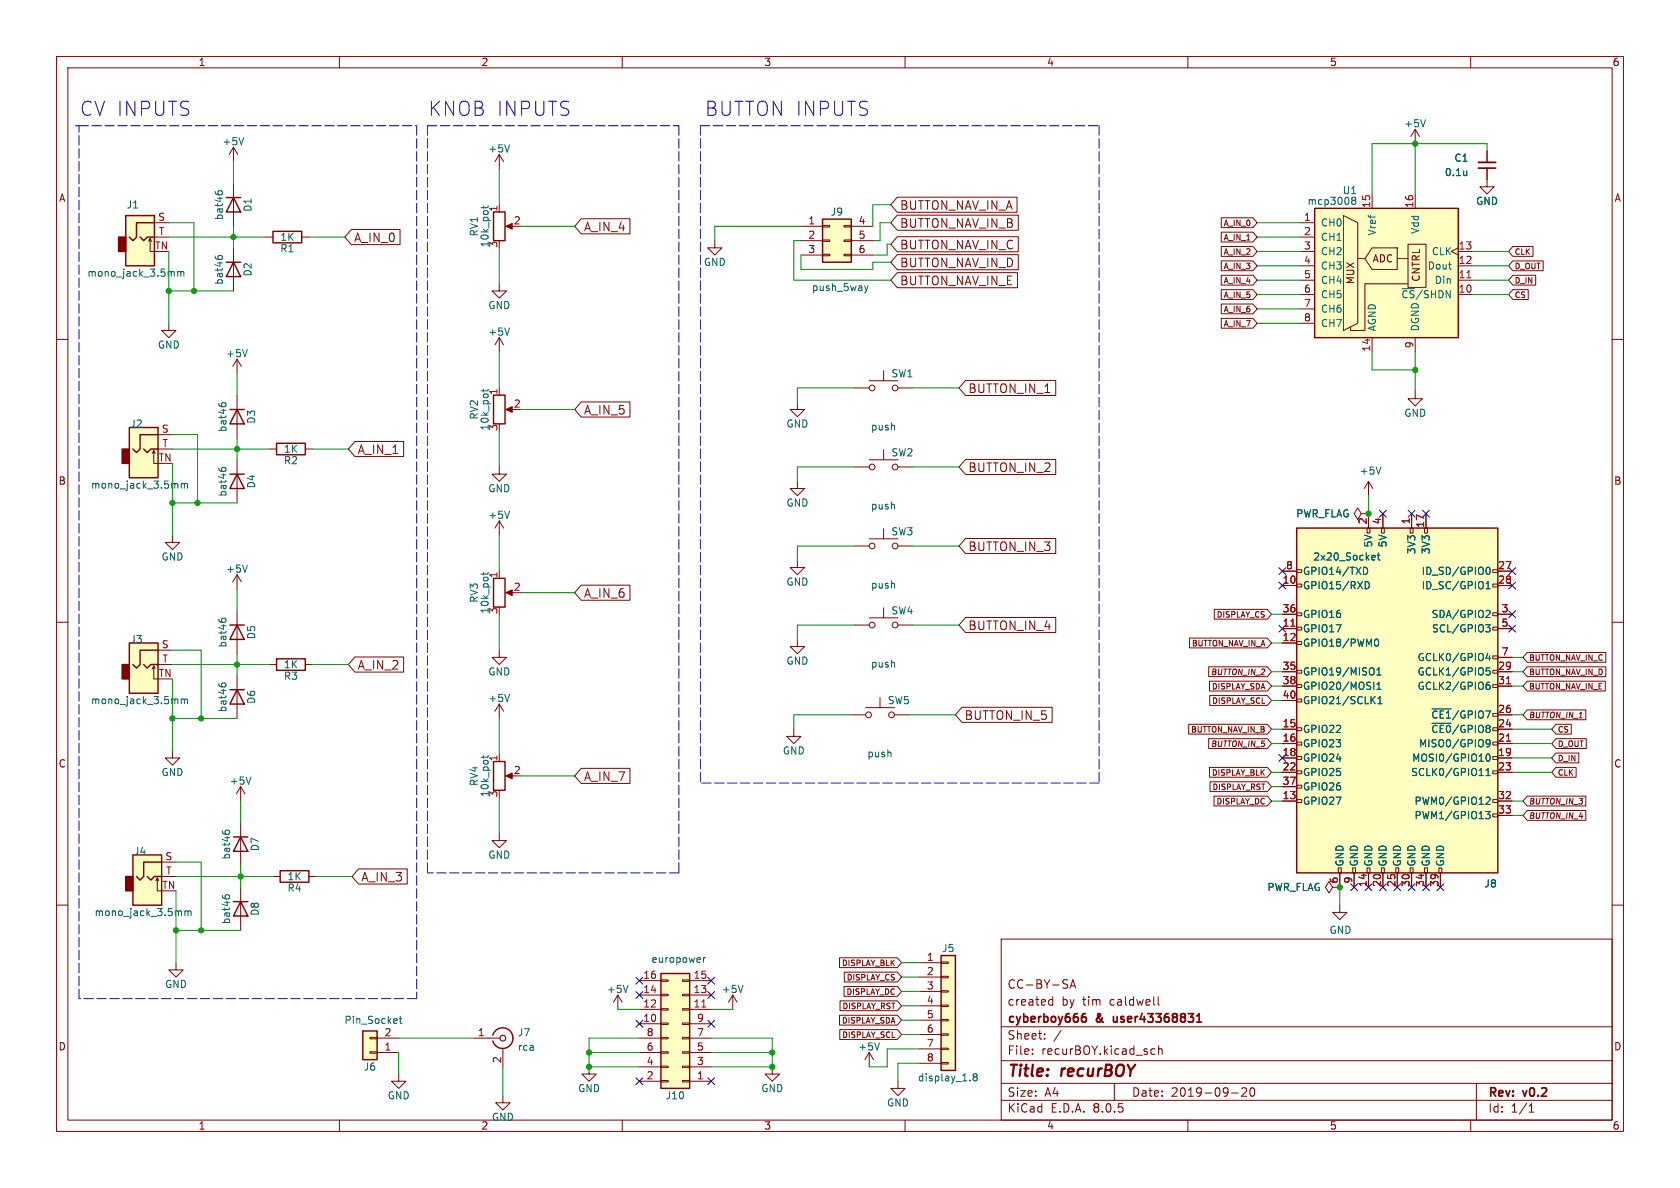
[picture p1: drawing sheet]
<svg xmlns="http://www.w3.org/2000/svg" width="297mm" height="210mm" viewBox="0 0 297 210" stroke-linecap="round" stroke-linejoin="round" font-family="sans-serif">
<defs><g id="words">
<g font-size="3.5" fill="#0000c2">
<text x="14" y="20.7">CV INPUTS</text>
<text x="75.6" y="20.7">KNOB INPUTS</text>
<text x="124.5" y="20.7">BUTTON INPUTS</text>
</g>
<g font-size="2.8" fill="#840000">
<text x="178" y="190.9">Title:</text>
<text x="187.7" y="190.9">recurBOY</text>
</g>
<g font-size="2.1" fill="#840000">
<text x="103.1" y="41.1">A_IN_4</text>
<text x="159" y="37.3">BUTTON_NAV_IN_A</text>
<text x="159" y="40.5">BUTTON_NAV_IN_B</text>
<text x="62.5" y="43">A_IN_0</text>
<text x="159" y="47.5">BUTTON_NAV_IN_D</text>
<text x="159" y="44.3">BUTTON_NAV_IN_C</text>
<text x="159" y="50.6">BUTTON_NAV_IN_E</text>
<text x="171.1" y="69.7">BUTTON_IN_1</text>
<text x="103.1" y="73.5">A_IN_5</text>
<text x="63.1" y="80.5">A_IN_1</text>
<text x="171.1" y="83.6">BUTTON_IN_2</text>
<text x="171.1" y="97.6">BUTTON_IN_3</text>
<text x="103.1" y="105.9">A_IN_6</text>
<text x="171.1" y="111.6">BUTTON_IN_4</text>
<text x="63.1" y="118.6">A_IN_2</text>
<text x="170.4" y="127.5">BUTTON_IN_5</text>
<text x="103.1" y="138.3">A_IN_7</text>
<text x="63.8" y="156">A_IN_3</text>
<text x="178" y="178">created</text>
<text x="178" y="175">CC-BY-SA</text>
<text x="187.7" y="178">by</text>
<text x="191.5" y="178">tim</text>
<text x="196.3" y="178">caldwell</text>
<text x="178" y="184">Sheet:</text>
<text x="178" y="181.2">cyberboy666</text>
<text x="193.9" y="181.2">&amp;</text>
<text x="197.5" y="181.2">user43368831</text>
<text x="178" y="186.7">File:</text>
<text x="184.1" y="186.7">recurBOY.kicad_sch</text>
<text x="178" y="196.9">KiCad</text>
<text x="178" y="194.1">Size:</text>
<text x="184.7" y="194.1">A4</text>
<text x="185.7" y="196.9">E.D.A.</text>
<text x="193.3" y="196.9">8.0.5</text>
<text x="200" y="194.1">Date:</text>
<text x="207" y="194.1">2019-09-20</text>
<text x="263" y="194.3">Rev:</text>
<text x="263" y="196.9">Id:</text>
<text x="267.1" y="196.9">1/1</text>
<text x="269.4" y="194.3">v0.2</text>
</g>
<g font-size="1.8" fill="#840000">
<text x="35" y="11.9">1</text>
<text x="85" y="11.9">2</text>
<text x="135" y="11.9">3</text>
<text x="185" y="11.9">4</text>
<text x="235" y="11.9">5</text>
<text x="285" y="11.9">6</text>
<text x="10.3" y="35.9">A</text>
<text x="285.3" y="35.9">A</text>
<text x="242.5" y="46.6">ADC</text>
<text x="239.6" y="50.4" transform="rotate(-90 239.6 50.4)">MUX</text>
<text x="251.2" y="49.9" transform="rotate(-90 251.2 49.9)">CNTRL</text>
<text x="10.3" y="85.9">B</text>
<text x="285.3" y="85.9">B</text>
<text x="10.3" y="135.9">C</text>
<text x="285.3" y="135.9">C</text>
<text x="10.3" y="185.9">D</text>
<text x="285.3" y="185.9">D</text>
<text x="35" y="199.9">1</text>
<text x="85" y="199.9">2</text>
<text x="135" y="199.9">3</text>
<text x="185" y="199.9">4</text>
<text x="235" y="199.9">5</text>
<text x="285" y="199.9">6</text>
</g>
<g font-size="1.8" fill="#006464">
<text x="248.2" y="22.7">+5V</text>
<text x="39.2" y="25.9">+5V</text>
<text x="86.2" y="27.2">+5V</text>
<text x="257" y="28.8">C1</text>
<text x="237.3" y="34.5">U1</text>
<text x="255.3" y="31.3">0.1u</text>
<text x="22.3" y="37.1">J1</text>
<text x="39.6" y="39" transform="rotate(-90 39.6 39)">bat46</text>
<text x="44.7" y="37.5" transform="rotate(-90 44.7 37.5)">D1</text>
<text x="84.7" y="41.9" transform="rotate(-90 84.7 41.9)">RV1</text>
<text x="88" y="37.5" transform="rotate(-90 88 37.5)">1</text>
<text x="146.8" y="38.3">J9</text>
<text x="231" y="36.4">mcp3008</text>
<text x="233.4" y="40.2">CH0</text>
<text x="243.4" y="41.7" transform="rotate(-90 243.4 41.7)">Vref</text>
<text x="251.1" y="41.4" transform="rotate(-90 251.1 41.4)">Vdd</text>
<text x="260.9" y="36.4">GND</text>
<text x="49.5" y="44.8">R1</text>
<text x="49.5" y="42.8">1K</text>
<text x="86.6" y="43.8" transform="rotate(-90 86.6 43.8)">10k_pot</text>
<text x="88" y="43.9" transform="rotate(-90 88 43.9)">3</text>
<text x="124.3" y="47.2">GND</text>
<text x="233.4" y="42.8">CH1</text>
<text x="233.4" y="45.3">CH2</text>
<text x="233.4" y="47.9">CH3</text>
<text x="252.3" y="47.9">Dout</text>
<text x="253" y="45.3">CLK</text>
<text x="15.4" y="49.1">mono_jack_3.5mm</text>
<text x="39.6" y="50.4" transform="rotate(-90 39.6 50.4)">bat46</text>
<text x="44.7" y="49" transform="rotate(-90 44.7 49)">D2</text>
<text x="143.4" y="51.7">push_5way</text>
<text x="233.4" y="50.4">CH4</text>
<text x="233.4" y="52.9">CH5</text>
<text x="247.6" y="52.9">~{CS}/SHDN</text>
<text x="253.6" y="50.4">Din</text>
<text x="86.2" y="59.5">+5V</text>
<text x="86.2" y="54.8">GND</text>
<text x="233.4" y="55.5">CH6</text>
<text x="233.4" y="58">CH7</text>
<text x="243.4" y="58.7" transform="rotate(-90 243.4 58.7)">AGND</text>
<text x="251.1" y="58.7" transform="rotate(-90 251.1 58.7)">DGND</text>
<text x="27.8" y="61.8">GND</text>
<text x="39.9" y="63.3">+5V</text>
<text x="88" y="69.9" transform="rotate(-90 88 69.9)">1</text>
<text x="157.5" y="66.9">SW1</text>
<text x="22.9" y="75.8">J2</text>
<text x="40.2" y="76.5" transform="rotate(-90 40.2 76.5)">bat46</text>
<text x="45.3" y="75" transform="rotate(-90 45.3 75)">D3</text>
<text x="84.7" y="74.3" transform="rotate(-90 84.7 74.3)">RV2</text>
<text x="86.6" y="76.2" transform="rotate(-90 86.6 76.2)">10k_pot</text>
<text x="88" y="76.3" transform="rotate(-90 88 76.3)">3</text>
<text x="138.9" y="75.8">GND</text>
<text x="153.9" y="76.3">push</text>
<text x="248.2" y="73.9">GND</text>
<text x="50.1" y="82.3">R2</text>
<text x="50.1" y="80.2">1K</text>
<text x="157.5" y="80.9">SW2</text>
<text x="16" y="86.6">mono_jack_3.5mm</text>
<text x="40.2" y="87.9" transform="rotate(-90 40.2 87.9)">bat46</text>
<text x="45.3" y="86.4" transform="rotate(-90 45.3 86.4)">D4</text>
<text x="86.2" y="87.2">GND</text>
<text x="138.9" y="89.8">GND</text>
<text x="240.3" y="84.1">+5V</text>
<text x="86.2" y="91.9">+5V</text>
<text x="153.9" y="90.3">push</text>
<text x="157.5" y="94.8">SW3</text>
<text x="229" y="91.7">PWR_FLAG</text>
<text x="28.4" y="99.3">GND</text>
<text x="39.9" y="101.4">+5V</text>
<text x="230.3" y="101.8">GPIO14/TXD</text>
<text x="232.1" y="99.3">2x20_Socket</text>
<text x="242.8" y="96.9" transform="rotate(-90 242.8 96.9)">5V</text>
<text x="245.3" y="96.9" transform="rotate(-90 245.3 96.9)">5V</text>
<text x="250.4" y="98.1" transform="rotate(-90 250.4 98.1)">3V3</text>
<text x="251.2" y="101.8">ID_SD/GPIO0</text>
<text x="253" y="98.1" transform="rotate(-90 253 98.1)">3V3</text>
<text x="84.7" y="106.7" transform="rotate(-90 84.7 106.7)">RV3</text>
<text x="88" y="102.3" transform="rotate(-90 88 102.3)">1</text>
<text x="138.9" y="103.7">GND</text>
<text x="153.9" y="104.2">push</text>
<text x="230.3" y="104.4">GPIO15/RXD</text>
<text x="251.2" y="104.4">ID_SC/GPIO1</text>
<text x="22.9" y="113.9">J3</text>
<text x="45.3" y="113.1" transform="rotate(-90 45.3 113.1)">D5</text>
<text x="86.6" y="108.6" transform="rotate(-90 86.6 108.6)">10k_pot</text>
<text x="88" y="108.7" transform="rotate(-90 88 108.7)">3</text>
<text x="157.5" y="108.8">SW4</text>
<text x="230.3" y="112">GPIO17</text>
<text x="230.3" y="109.4">GPIO16</text>
<text x="253" y="109.4">SDA/GPIO2</text>
<text x="253.1" y="112">SCL/GPIO3</text>
<text x="40.2" y="114.6" transform="rotate(-90 40.2 114.6)">bat46</text>
<text x="50.1" y="118.3">1K</text>
<text x="86.2" y="119.6">GND</text>
<text x="138.9" y="117.7">GND</text>
<text x="153.9" y="118.2">push</text>
<text x="230.3" y="114.5">GPIO18/PWM0</text>
<text x="230.3" y="119.6">GPIO19/MISO1</text>
<text x="250.5" y="119.6">GCLK1/GPIO5</text>
<text x="250.5" y="117.1">GCLK0/GPIO4</text>
<text x="16" y="124.7">mono_jack_3.5mm</text>
<text x="45.3" y="124.5" transform="rotate(-90 45.3 124.5)">D6</text>
<text x="50.1" y="120.4">R3</text>
<text x="86.2" y="124.3">+5V</text>
<text x="156.9" y="124.7">SW5</text>
<text x="230.3" y="122.1">GPIO20/MOSI1</text>
<text x="230.3" y="124.7">GPIO21/SCLK1</text>
<text x="250.5" y="122.1">GCLK2/GPIO6</text>
<text x="40.2" y="126" transform="rotate(-90 40.2 126)">bat46</text>
<text x="230.3" y="129.8">GPIO22</text>
<text x="252.9" y="129.8">~{CE0}/GPIO8</text>
<text x="252.9" y="127.2">~{CE1}/GPIO7</text>
<text x="28.4" y="137.4">GND</text>
<text x="88" y="134.7" transform="rotate(-90 88 134.7)">1</text>
<text x="138.3" y="133.6">GND</text>
<text x="153.2" y="134.1">push</text>
<text x="230.3" y="132.3">GPIO23</text>
<text x="230.3" y="134.8">GPIO24</text>
<text x="230.3" y="137.4">GPIO25</text>
<text x="249.4" y="137.4">SCLK0/GPIO11</text>
<text x="249.5" y="134.8">MOSI0/GPIO10</text>
<text x="250.8" y="132.3">MISO0/GPIO9</text>
<text x="40.5" y="138.9">+5V</text>
<text x="84.7" y="139" transform="rotate(-90 84.7 139)">RV4</text>
<text x="86.6" y="141" transform="rotate(-90 86.6 141)">10k_pot</text>
<text x="88" y="141" transform="rotate(-90 88 141)">3</text>
<text x="230.3" y="142.5">GPIO27</text>
<text x="230.3" y="139.9">GPIO26</text>
<text x="250" y="142.5">PWM0/GPIO12</text>
<text x="250" y="145">PWM1/GPIO13</text>
<text x="23.6" y="151.4">J4</text>
<text x="40.9" y="152" transform="rotate(-90 40.9 152)">bat46</text>
<text x="45.9" y="150.6" transform="rotate(-90 45.9 150.6)">D7</text>
<text x="50.7" y="155.8">1K</text>
<text x="86.2" y="152">GND</text>
<text x="237.7" y="153.3" transform="rotate(-90 237.7 153.3)">GND</text>
<text x="240.3" y="153.3" transform="rotate(-90 240.3 153.3)">GND</text>
<text x="242.8" y="153.3" transform="rotate(-90 242.8 153.3)">GND</text>
<text x="245.3" y="153.3" transform="rotate(-90 245.3 153.3)">GND</text>
<text x="247.9" y="153.3" transform="rotate(-90 247.9 153.3)">GND</text>
<text x="250.4" y="153.3" transform="rotate(-90 250.4 153.3)">GND</text>
<text x="253" y="153.3" transform="rotate(-90 253 153.3)">GND</text>
<text x="255.5" y="153.3" transform="rotate(-90 255.5 153.3)">GND</text>
<text x="45.9" y="162" transform="rotate(-90 45.9 162)">D8</text>
<text x="50.7" y="157.8">R4</text>
<text x="224" y="157.7">PWR_FLAG</text>
<text x="262.3" y="157.1">J8</text>
<text x="16.6" y="162.2">mono_jack_3.5mm</text>
<text x="40.9" y="163.5" transform="rotate(-90 40.9 163.5)">bat46</text>
<text x="234.9" y="165.3">GND</text>
<text x="115.1" y="170.4">europower</text>
<text x="166.4" y="168.5">J5</text>
<text x="29.1" y="174.9">GND</text>
<text x="107.2" y="175.7">+5V</text>
<text x="127.5" y="175.7">+5V</text>
<text x="60.8" y="181.2">Pin_Socket</text>
<text x="91.4" y="183.4">J7</text>
<text x="91.4" y="185.9">rca</text>
<text x="151.6" y="185.9">+5V</text>
<text x="64.2" y="189.5">J6</text>
<text x="162.2" y="191.4">display_1.8</text>
<text x="68.4" y="194.5">GND</text>
<text x="102.1" y="193.3">GND</text>
<text x="117.6" y="194.5">J10</text>
<text x="134.5" y="193.3">GND</text>
<text x="156.7" y="195.8">GND</text>
<text x="86.9" y="198.3">GND</text>
</g>
<g font-size="1.8" fill="#a90000">
<text x="27.9" y="39.1">S</text>
<text x="28" y="41.7">T</text>
<text x="90.7" y="39.8">2</text>
<text x="142.8" y="39.8">1</text>
<text x="151.7" y="39.8">4</text>
<text x="230.4" y="39.1">1</text>
<text x="230.4" y="41.7">2</text>
<text x="242.3" y="36.9" transform="rotate(-90 242.3 36.9)">15</text>
<text x="249.9" y="36.9" transform="rotate(-90 249.9 36.9)">16</text>
<text x="27.3" y="44.2">TN</text>
<text x="142.8" y="42.3">2</text>
<text x="142.8" y="44.8">3</text>
<text x="151.7" y="42.3">5</text>
<text x="151.7" y="44.8">6</text>
<text x="230.4" y="44.2">3</text>
<text x="230.4" y="46.7">4</text>
<text x="257.8" y="46.7">12</text>
<text x="257.8" y="44.2">13</text>
<text x="230.4" y="49.3">5</text>
<text x="230.4" y="51.8">6</text>
<text x="257.8" y="51.8">10</text>
<text x="257.8" y="49.3">11</text>
<text x="230.4" y="54.4">7</text>
<text x="230.4" y="56.9">8</text>
<text x="242.3" y="62.3" transform="rotate(-90 242.3 62.3)">14</text>
<text x="249.9" y="61.7" transform="rotate(-90 249.9 61.7)">9</text>
<text x="28.5" y="76.6">S</text>
<text x="90.7" y="72.1">2</text>
<text x="28" y="81.7">TN</text>
<text x="28.6" y="79.1">T</text>
<text x="241.7" y="92.8" transform="rotate(-90 241.7 92.8)">2</text>
<text x="244.2" y="92.8" transform="rotate(-90 244.2 92.8)">4</text>
<text x="249.3" y="92.8" transform="rotate(-90 249.3 92.8)">1</text>
<text x="251.8" y="93.4" transform="rotate(-90 251.8 93.4)">17</text>
<text x="227.3" y="100.7">8</text>
<text x="264.8" y="100.7">27</text>
<text x="90.7" y="104.5">2</text>
<text x="226.7" y="103.3">10</text>
<text x="264.8" y="103.3">28</text>
<text x="226.7" y="110.9">11</text>
<text x="226.7" y="113.4">12</text>
<text x="226.7" y="108.3">36</text>
<text x="265.4" y="108.3">3</text>
<text x="265.4" y="110.9">5</text>
<text x="28" y="119.8">TN</text>
<text x="28.5" y="114.7">S</text>
<text x="28.6" y="117.2">T</text>
<text x="226.7" y="118.5">35</text>
<text x="264.8" y="118.5">29</text>
<text x="265.4" y="116">7</text>
<text x="226.7" y="121">38</text>
<text x="226.7" y="123.6">40</text>
<text x="264.8" y="121">31</text>
<text x="226.7" y="128.7">15</text>
<text x="226.7" y="131.2">16</text>
<text x="264.8" y="131.2">21</text>
<text x="264.8" y="128.7">24</text>
<text x="264.8" y="126.1">26</text>
<text x="90.7" y="136.9">2</text>
<text x="226.7" y="133.7">18</text>
<text x="226.7" y="136.3">22</text>
<text x="264.8" y="133.7">19</text>
<text x="264.8" y="136.3">23</text>
<text x="226.7" y="141.4">13</text>
<text x="226.7" y="138.8">37</text>
<text x="264.8" y="141.4">32</text>
<text x="264.8" y="143.9">33</text>
<text x="29.1" y="152.1">S</text>
<text x="29.3" y="154.7">T</text>
<text x="28.6" y="157.2">TN</text>
<text x="236.6" y="156.3" transform="rotate(-90 236.6 156.3)">6</text>
<text x="239.1" y="156.3" transform="rotate(-90 239.1 156.3)">9</text>
<text x="241.7" y="156.9" transform="rotate(-90 241.7 156.9)">14</text>
<text x="244.2" y="156.9" transform="rotate(-90 244.2 156.9)">20</text>
<text x="246.8" y="156.9" transform="rotate(-90 246.8 156.9)">25</text>
<text x="249.3" y="156.9" transform="rotate(-90 249.3 156.9)">30</text>
<text x="251.8" y="156.9" transform="rotate(-90 251.8 156.9)">34</text>
<text x="254.4" y="156.9" transform="rotate(-90 254.4 156.9)">39</text>
<text x="113.6" y="173.1">16</text>
<text x="122.5" y="173.1">15</text>
<text x="163.8" y="169.9">1</text>
<text x="163.8" y="172.5">2</text>
<text x="113.6" y="178.2">12</text>
<text x="113.6" y="175.6">14</text>
<text x="122.5" y="178.2">11</text>
<text x="122.5" y="175.6">13</text>
<text x="163.8" y="175">3</text>
<text x="163.8" y="177.5">4</text>
<text x="67.9" y="185.8">1</text>
<text x="67.9" y="183.3">2</text>
<text x="84.4" y="183.3">1</text>
<text x="113.6" y="180.7">10</text>
<text x="114.2" y="185.8">6</text>
<text x="114.2" y="183.3">8</text>
<text x="123.1" y="185.8">5</text>
<text x="123.1" y="183.3">7</text>
<text x="123.1" y="180.7">9</text>
<text x="163.8" y="180.1">5</text>
<text x="163.8" y="182.6">6</text>
<text x="163.8" y="185.2">7</text>
<text x="88.6" y="188" transform="rotate(-90 88.6 188)">2</text>
<text x="114.2" y="190.9">2</text>
<text x="114.2" y="188.3">4</text>
<text x="123.1" y="190.9">1</text>
<text x="123.1" y="188.3">3</text>
<text x="163.8" y="187.7">8</text>
</g>
<g font-size="1.4" fill="#840000">
<text x="216.2" y="40.2">A_IN_0</text>
<text x="216.2" y="47.8">A_IN_3</text>
<text x="216.2" y="45.2">A_IN_2</text>
<text x="216.2" y="42.7">A_IN_1</text>
<text x="267.7" y="47.8">D_OUT</text>
<text x="267.7" y="45.2">CLK</text>
<text x="216.2" y="50.3">A_IN_4</text>
<text x="216.2" y="52.9">A_IN_5</text>
<text x="267.7" y="50.3">D_IN</text>
<text x="267.7" y="52.9">CS</text>
<text x="216.2" y="55.4">A_IN_6</text>
<text x="216.2" y="57.9">A_IN_7</text>
<text x="215" y="109.4">DISPLAY_CS</text>
<text x="210.6" y="114.5">BUTTON_NAV_IN_A</text>
<text x="214" y="119.5">BUTTON_IN_2</text>
<text x="270.2" y="119.5">BUTTON_NAV_IN_D</text>
<text x="270.2" y="117">BUTTON_NAV_IN_C</text>
<text x="214.1" y="122.1">DISPLAY_SDA</text>
<text x="214.2" y="124.6">DISPLAY_SCL</text>
<text x="270.2" y="122.1">BUTTON_NAV_IN_E</text>
<text x="210.4" y="129.7">BUTTON_NAV_IN_B</text>
<text x="270.2" y="127.2">BUTTON_IN_1</text>
<text x="275.3" y="129.7">CS</text>
<text x="214" y="132.2">BUTTON_IN_5</text>
<text x="214.1" y="137.3">DISPLAY_BLK</text>
<text x="275.3" y="137.3">CLK</text>
<text x="275.3" y="134.8">D_IN</text>
<text x="275.3" y="132.2">D_OUT</text>
<text x="214.2" y="139.9">DISPLAY_RST</text>
<text x="214.9" y="142.4">DISPLAY_DC</text>
<text x="270.2" y="142.4">BUTTON_IN_3</text>
<text x="270.2" y="144.9">BUTTON_IN_4</text>
<text x="148.7" y="171">DISPLAY_BLK</text>
<text x="149.6" y="173.5">DISPLAY_CS</text>
<text x="148.8" y="178.6">DISPLAY_RST</text>
<text x="149.5" y="176.1">DISPLAY_DC</text>
<text x="148.7" y="181.1">DISPLAY_SDA</text>
<text x="148.7" y="183.7">DISPLAY_SCL</text>
</g>
</g></defs>
<g fill="none" stroke="#840000" stroke-width=".18">
<path d="M10 10h277v190h-277zM12 12h273v186h-273zM60 10v2M110 10v2M160 10v2M210 10v2M260 10v2M41.3 26l-.8 1.3M41.3 26v2.6M41.3 32.4v7.6M41.3 26l.7 1.3M10 60h2"/>
<path d="M47 41.9h1.3M53.3 41.9h1.3M285 60h2M10 110h2M285 110h2M10 160h2M285 160h2M177 166h108v32h-108zM185.5 177.6h.6M185.5 176.8h.6M186.1 176.2v1.5M188.5 173.2l.2 .1"/>
<path d="M188.7 174.1v.5M189.2 174.7l.5-1.5 .5 1.5M189.3 174.3h.7M204.7 176.2v1.3l.3 .2M60 198v2M110 198v2M153.7 186.1l-.8 1.2M153.7 186.1v2.5M153.7 186.1l.7 1.2M160 198v2M177 194.5h108M177 191.5h108"/>
<path d="M177 187.5h108M177 181.5h108M182.5 186.3v.1M182.5 185.5v.1M184.7 183.6v.1M184.7 182.8v.1M187.6 182.1l-1.3 2M197 191.5v3M203.6 186.3h.6M203.6 185.5h.6M204.8 185.5l.2-.1 .4 .1 .1 .9M204.8 184.9v1.5"/>
<path d="M210 198v2M217.7 193.2h1.2M219.5 192.4l.6-.1 .2 .1 .1 .3-.9 1.1h.9M221.2 192.4l.1-.1a.81 .81 0 0 1 .6 .6 .81 .81 0 0 1-.3 .8l-.1 .1a.81 .81 0 0 1-.6-.6 .81 .81 0 0 1 .3-.8zM260 198v2M261 191.5v6.5M270.3 196.6h.9M270.3 195.5l.4-.4v1.5"/>
</g>
<path d="M191.3 179.8h.5l.3 .2-.2 .6h-.6M191.9 179.2l-.5 .1M196.8 179.7l.1 .9M211.6 179.6l.4-.4v1.5M211.6 180.7h.8" fill="none" stroke="#840000" stroke-width=".3"/>
<path d="M38 33.8v.3M38.5 34.2v-.2l.3-.3 .4 .1 .1 .4M43.1 24.3l-.4 1.3M155.5 184.3l-.4 1.3" fill="none" stroke="#006464" stroke-width=".18"/>
<path d="M40 34.9h2.5M41.3 34.9l1.2 2.6h-2.5zM48.3 40.9h5v2h-5z" fill="none" stroke="#840000" stroke-width=".25"/>
<path d="M22.9 113.7h5v8.9h-5z" fill="#ffffc2"/>
<path d="M21.6 117.5h1.3v2.5h-1.3z" fill="#840000" stroke="#840000" stroke-width=".25"/>
<path d="M30.5 94.6v1.3h1.2l-1.2 1.3-1.3-1.3h1.3M26.9 118.2l.3-.5v2.3h.7M27.2 117.7l.2 .5M27.9 114.9h2.6M27.9 117.5h2.6" fill="none" stroke="#840000" stroke-width=".18"/>
<path d="M22.9 113.7h5v8.9h-5zM25.4 117.5l.6 .6 .7-.6h1.2M27.9 114.9h-3.1v2.6l-.7 .6-.6-.6" fill="none" stroke="#840000" stroke-width=".25"/>
<path d="M31.4 123.6v.8M32.1 123.6v.8M32.1 123.7l.3-.1 .2 .1M32.6 123.7l.2-.1h.3v.8M32.6 123.7v.7" fill="none" stroke="#006464" stroke-width=".18"/>
<path d="M22.9 75.6h5v8.9h-5z" fill="#ffffc2"/>
<path d="M21.6 79.4h1.3v2.5h-1.3z" fill="#840000" stroke="#840000" stroke-width=".25"/>
<path d="M29.8 57.2v1.2h1.3l-1.3 1.3-1.2-1.3h1.2M27.2 79.6l.2 .5M27.9 76.8h2.6M27.9 79.4h2.6M26.9 80.1l.3-.5v2.3h.7" fill="none" stroke="#840000" stroke-width=".18"/>
<path d="M22.9 75.6h5v8.9h-5zM25.4 79.4l.6 .6 .7-.6h1.2M27.9 76.8h-3.1v2.6l-.7 .6-.6-.6" fill="none" stroke="#840000" stroke-width=".25"/>
<path d="M31.4 85.5v.8M32.1 85.5v.8M32.1 85.6l.3-.1 .2 .1M32.6 85.6l.2-.1h.3v.8M32.6 85.6v.7" fill="none" stroke="#006464" stroke-width=".18"/>
<path d="M22.2 38.1h5.1v8.9h-5.1z" fill="#ffffc2"/>
<path d="M21 41.9h1.2v2.6h-1.2z" fill="#840000" stroke="#840000" stroke-width=".25"/>
<g fill="none" stroke="#840000" stroke-width=".18">
<path d="M27.3 39.4h2.5M26.3 42.7l.2-.5v2.3h.8M26.5 42.2l.3 .5M27.3 41.9h2.5M88.3 59.7l-.8 1.3M88.3 59.7v2.5M88.3 59.7l.7 1.3M141 113v1.3h1.2l-1.2 1.3-1.3-1.3h1.3M151.1 110.5h2.6M153.7 109.2h5M156.2 107.4v1.8M158.7 110.5h2.6"/>
<path d="M140.3 128.9v1.3h1.3l-1.3 1.2-1.2-1.2h1.2M150.5 126.4h2.5M153 125.1h5.1M155.6 123.3v1.8M158.1 126.4h2.6"/>
<circle cx="154.2" cy="110.5" r=".51"/>
<circle cx="158.2" cy="110.5" r=".51"/>
<circle cx="153.5" cy="126.4" r=".51"/>
<circle cx="157.6" cy="126.4" r=".51"/>
</g>
<path d="M22.2 38.1h5.1v8.9h-5.1zM27.3 39.4h-3.2v2.5l-.6 .6-.6-.6M24.8 41.9l.6 .6 .6-.6h1.3" fill="none" stroke="#840000" stroke-width=".25"/>
<path d="M30.8 48.1v.7M31.4 48v.8M31.4 48.1l.4-.1 .2 .2M32 48.2l.1-.2 .3 .1 .1 .7M32 48.2v.6M90.1 58l-.4 1.3" fill="none" stroke="#006464" stroke-width=".18"/>
<path d="M166.4 168.9h2.5v20.3h-2.5z" fill="#ffffc2"/>
<g fill="none" stroke="#840000" stroke-width=".18">
<path d="M109.2 175.9l-.7 1.3M109.2 175.9v2.5M109.2 175.9l.8 1.3M129.5 175.9l-.7 1.3M129.5 175.9v2.5M129.5 175.9l.8 1.3M162.6 170.2h3.8M162.6 172.7h3.8M162.6 175.3h3.8M162.6 177.8h3.8M166.4 177.7h1.2v.2h-1.2zM166.4 175.1h1.2v.3h-1.2z"/>
<path d="M166.4 172.6h1.2v.2h-1.2zM166.4 170.1h1.2v.2h-1.2zM136.5 188.6v1.3h1.3l-1.3 1.2-1.2-1.2h1.2M158.7 191.1v1.3h1.3l-1.3 1.3-1.2-1.3h1.2M162.6 180.3h3.8M162.6 182.9h3.8M162.6 185.4h3.8M162.6 188h3.8M166.4 187.8h1.2v.3h-1.2zM166.4 185.3h1.2v.2h-1.2zM166.4 182.8h1.2v.2h-1.2zM166.4 180.2h1.2v.3h-1.2z"/>
</g>
<path d="M166.4 168.9h2.5v20.3h-2.5z" fill="none" stroke="#840000" stroke-width=".25"/>
<path d="M111 174.2l-.4 1.3M131.4 174.2l-.5 1.3M172.3 190.4l-.3-.3 .3-.3h.2l.3 .3-.3 .3M172.3 190.4l-.3 .2 .1 .4 .2 .1 .3-.1 .2-.2v-.2l-.3-.2M172.3 190.4h.2" fill="none" stroke="#006464" stroke-width=".18"/>
<path d="M116.8 172.1h5.1v20.3h-5.1z" fill="#ffffc2"/>
<g fill="none" stroke="#840000" stroke-width=".18">
<path d="M88.3 82.6v1.2h1.2l-1.2 1.3-1.3-1.3h1.3M151.1 96.5h2.6M153.7 95.3h5M156.2 93.5v1.8M158.7 96.5h2.6M240.7 90.8l-.7-1-.6 1 .6 1 .7-1h1.2M241.9 90.8h.1M47.6 117.5h1.3M54 117.5h1.2M88.3 114.9v1.3h1.2l-1.2 1.3-1.3-1.3h1.3M88.3 101v1.2M89.8 104.8h1"/>
<path d="M88.3 124.5v2.5M88.3 124.5l-.8 1.2M88.3 124.5l.7 1.2M113 178.4h3.8M113 175.9h3.8M113 173.4h3.8M116.8 173.2h1.3v.3h-1.3zM116.8 175.8h1.3v.2h-1.3zM116.8 178.3h1.3v.3h-1.3zM120.6 173.2h1.3v.3h-1.3zM120.6 175.8h1.3v.2h-1.3zM120.6 178.3h1.3v.3h-1.3z"/>
<path d="M121.9 178.4h3.8M121.9 175.9h3.8M121.9 173.4h3.8M113 191.1h3.8M113 181h3.8M113 188.6h3.8M113 186.1h3.8M113 183.5h3.8M116.8 180.8h1.3v.3h-1.3zM116.8 183.4h1.3v.2h-1.3zM116.8 185.9h1.3v.3h-1.3zM116.8 188.5h1.3v.2h-1.3z"/>
<path d="M116.8 191h1.3v.3h-1.3zM120.6 180.8h1.3v.3h-1.3zM120.6 183.4h1.3v.2h-1.3zM120.6 185.9h1.3v.3h-1.3zM120.6 188.5h1.3v.2h-1.3zM120.6 191h1.3v.3h-1.3zM121.9 191.1h3.8M121.9 181h3.8M121.9 188.6h3.8M121.9 186.1h3.8M121.9 183.5h3.8"/>
<circle cx="154.2" cy="96.5" r=".51"/>
<circle cx="158.2" cy="96.5" r=".51"/>
</g>
<path d="M48.9 116.5h5.1v2h-5.1zM87.2 102.2h2.1v5.1h-2.1zM116.8 172.1h5.1v20.3h-5.1z" fill="none" stroke="#840000" stroke-width=".25"/>
<path d="M124.1 178h.7" fill="none" stroke="#a90000" stroke-width=".18"/>
<path d="M85.5 101.2v.5M86.2 101.4l-1.2 .1M90.1 122.8l-.4 1.2M124.4 169.3v.8M124.7 169.3l-.3 .2" fill="none" stroke="#006464" stroke-width=".18"/>
<path d="M89.4 104.8l1.2-.5v1z" fill="#840000" stroke="#840000" stroke-width=".18"/>
<path d="M229.2 93.3h35.6v61h-35.6z" fill="#ffffc2"/>
<path d="M229.2 93.3h35.6v61h-35.6z" fill="none" stroke="#840000" stroke-width=".25"/>
<g fill="none" stroke="#840000" stroke-width=".18">
<path d="M262.9 29.7v3.3h1.3l-1.3 1.3-1.3-1.3h1.3M262.9 26.7v2M241.7 93.3h.5v.9h-.5zM241.9 85.1v2.5M241.9 90.8v2.5M241.9 85.1l-.7 1.3M241.9 85.1l.8 1.3M244.2 93.3h.5v.9h-.5zM244.5 90.8v2.5M249.3 93.3h.5v.9h-.5zM249.6 90.8v2.5M251.8 93.3h.5v.9h-.5z"/>
<path d="M252.1 90.8v2.5M226.7 103.5h2.5M226.7 111.1h2.5M226.7 113.7h2.5M226.7 101h2.5M226.7 118.7h2.5M226.7 108.6h2.5M229.2 118.5h.9v.5h-.9zM229.2 113.4h.9v.5h-.9zM229.2 110.9h.9v.5h-.9zM229.2 108.3h.9v.5h-.9zM229.2 103.3h.9v.5h-.9z"/>
<path d="M229.2 100.7h.9v.5h-.9zM263.9 118.5h.9v.5h-.9zM263.9 116h.9v.5h-.9zM263.9 110.9h.9v.5h-.9zM263.9 108.3h.9v.5h-.9zM263.9 103.3h.9v.5h-.9zM263.9 100.7h.9v.5h-.9zM264.8 103.5h2.5M264.8 111.1h2.5M264.8 101h2.5M264.8 118.7h2.5M264.8 108.6h2.5"/>
<path d="M264.8 116.2h2.5M226.7 128.9h2.5M226.7 131.4h2.5M226.7 134h2.5M226.7 136.5h2.5M226.7 121.3h2.5M226.7 139.1h2.5M226.7 123.8h2.5M229.2 138.8h.9v.5h-.9zM229.2 136.3h.9v.5h-.9zM229.2 133.7h.9v.5h-.9zM229.2 131.2h.9v.5h-.9z"/>
<path d="M229.2 128.7h.9v.5h-.9zM229.2 123.6h.9v.5h-.9zM229.2 121h.9v.5h-.9zM263.9 136.3h.9v.5h-.9zM263.9 133.7h.9v.5h-.9zM263.9 131.2h.9v.5h-.9zM263.9 121h.9v.5h-.9zM264.8 128.9h2.5M264.8 131.4h2.5M264.8 134h2.5M264.8 136.5h2.5M264.8 126.4h2.5"/>
<path d="M264.8 121.3h2.5M226.7 141.6h2.5M229.2 141.4h.9v.5h-.9zM235.6 156.8l-.7-1-.6 1 .6 1.1 .7-1.1h1.3M236.6 153.4h.5v.9h-.5zM236.9 156.8h.1M236.9 154.3v2.5M239.1 153.4h.5v.9h-.5zM239.4 154.3v2.5M241.7 153.4h.5v.9h-.5zM241.9 154.3v2.5M244.2 153.4h.5v.9h-.5z"/>
<path d="M244.5 154.3v2.5M246.8 153.4h.5v.9h-.5zM247 154.3v2.5M249.3 153.4h.5v.9h-.5zM249.6 154.3v2.5M251.8 153.4h.5v.9h-.5zM252.1 154.3v2.5M254.4 153.4h.5v.9h-.5zM254.6 154.3v2.5M263.9 143.9h.9v.5h-.9zM263.9 141.4h.9v.5h-.9zM264.8 141.6h2.5"/>
<path d="M264.8 144.1h2.5M236.9 160v1.3h1.2l-1.2 1.3-1.3-1.3h1.3"/>
</g>
<g fill="none" stroke="#006464" stroke-width=".18">
<path d="M259.3 30.2v.9M259.3 30.9l-.1 .1M242.7 98.2h.4v.3l-.6 .1M243.1 98.9l-.4 .1M243.5 98.2h.5M243.7 97.7v1.1l.3 .2M244.1 82.5l-.4 1.3M241.1 100.3a.64 .64 0 0 1 .7 .6 .64 .64 0 0 1-.7 .6M241.4 102.8a.64 .64 0 0 1 .7 .6 .64 .64 0 0 1-.7 .7M242.9 118.2v.9M243 113.5l.1-.4 .2-.1a.68 .68 0 0 1 .4 .6 .68 .68 0 0 1-.4 .6l-.2-.1-.1-.3M243.4 119.3h.7"/>
<path d="M243.4 118.4l.4-.3v1.2M262.7 110.4h.7l-.4 .5 .4 .1v.5l-.2 .2h-.4M262.7 104.1h.7M262.7 103.2l.4-.4v1.3M262.9 100.3h.1a.68 .68 0 0 1 .5 .6 .68 .68 0 0 1-.5 .6h-.1M262.9 107.9l.4 .1 .1 .3-.7 .9h.7M263 115.5l-.3 .9h.8M263.3 115.9v.9M263.4 118.1h-.6l-.1 .6 .2-.2 .4 .1 .1 .2v.4l-.2 .1-.5-.1M242.6 123.7l.5 .7M243.1 123.1l-.7 .8M243.4 121.9h.7"/>
<path d="M243.4 121l.4-.4v1.3M243.6 124.4h.7M243.6 123.5l.4-.4v1.3M253.2 127.9h3.3M253.2 125.3h3.3M261.5 137.1h.7M262.7 121.3l.3-.2h.3l.1 .2v.3l-.2 .3-.4-.1-.1-.2M262.7 137.1h.7M262.7 136.2l.4-.4v1.3M262.8 133.4l.2-.1a.68 .68 0 0 1 .5 .6 .68 .68 0 0 1-.5 .7l-.2-.2-.1-.3zM263.3 120.6l-.3 .1-.3 .4M263.4 131.3l-.2 .2h-.4l-.1-.2 .1-.5h.4l.2 .1a.84 .84 0 0 1-.3 1.1h-.3"/>
<path d="M262.7 143.5h.7l-.4 .4 .4 .2v.5l-.2 .1h-.5M262.7 141l.5-.1 .2 .4-.7 .9h.7"/>
</g>
<path d="M228.2 110.7h.7M266.3 131h.7M266.3 120.9h.7" fill="none" stroke="#a90000" stroke-width=".18"/>
<path d="M261.4 28.7h3" fill="none" stroke="#840000" stroke-width=".33"/>
<path d="M261.4 29.7h3" fill="none" stroke="#840000" stroke-width=".3"/>
<path d="M232.4 36.8h25.4v22.9h-25.4z" fill="#ffffc2"/>
<g fill="none" stroke="#840000" stroke-width=".18">
<path d="M229.9 39.4h2.5M237.5 38.1l2.5 1.3v17.8l-2.5 1.2zM242.6 34.3v2.5M250.2 22.9v2.5M250.2 34.3v2.5M250.2 22.9l-.8 1.2M250.2 22.9l.8 1.2M229.9 52.1h2.5M229.9 49.5h2.5M229.9 47h2.5M229.9 44.5h2.5M229.9 41.9h2.5"/>
<path d="M229.9 54.6h2.5M229.9 57.2h2.5M240 45.7h1.3M242.6 43.8h4.4v3.8h-4.4l-1.3-1.9zM242.6 59.7v2.5M247 45.7h1.9M248.9 43.2h3.2v7.6h-3.2zM248.9 50.2h-7.6v8.2h-2.5v-.6M250.2 59.7v2.5M257.8 43.8l-1.3 .7 1.3 .6M257.8 52.1h2.5M257.8 49.5h2.5"/>
<path d="M257.8 47h2.5M257.8 44.5h2.5M151.1 68.6h2.6M153.7 67.3h5M156.2 65.5v1.8M158.7 68.6h2.6M250.2 69.2v1.3h1.3l-1.3 1.3-1.3-1.3h1.3"/>
<circle cx="154.2" cy="68.6" r=".51"/>
<circle cx="158.2" cy="68.6" r=".51"/>
</g>
<path d="M232.4 36.8h25.4v22.9h-25.4z" fill="none" stroke="#840000" stroke-width=".25"/>
<path d="M259.3 49.1h.7" fill="none" stroke="#a90000" stroke-width=".18"/>
<path d="M239 35.1l.2 .3M239.2 35.4l-.2 .3v.3l.2 .1h.4l.1-.2-.1-.4-.2-.1M239.2 35.4h.2M239.7 35.1l-.3 .3M252 21.2l-.4 1.2" fill="none" stroke="#006464" stroke-width=".18"/>
<path d="M145.4 38.7h5.1v7.7h-5.1z" fill="#ffffc2"/>
<g fill="none" stroke="#840000" stroke-width=".18">
<path d="M88.3 27.3v2.5M88.3 36.2v1.3M88.3 27.3l-.8 1.3M88.3 27.3l.7 1.3M145.4 39.9h1.3v.2h-1.3zM149.2 39.9h1.3v.2h-1.3zM41.3 43.8v7.6M88.3 50.2v1.2h1.2l-1.2 1.3-1.3-1.3h1.3M89.8 40h1M126.4 42.5v1.3h1.2l-1.2 1.3-1.3-1.3h1.3M141.6 40h3.8M141.6 42.5h3.8"/>
<path d="M141.6 45.1h3.8M145.4 45h1.3v.2h-1.3zM145.4 42.4h1.3v.3h-1.3zM149.2 45h1.3v.2h-1.3zM149.2 42.4h1.3v.3h-1.3zM150.5 40h3.8M150.5 42.5h3.8M150.5 45.1h3.8M41.9 63.5l-.8 1.3M41.9 63.5v2.5M41.9 69.9v7.6M41.9 63.5l.8 1.3"/>
<path d="M88.3 68.6v1.3M89.8 72.4h1M141 71.1v1.3h1.2l-1.2 1.3-1.3-1.3h1.3M156.2 79.5v1.8M141 85.1v1.3h1.2l-1.2 1.2-1.3-1.2h1.3M141 99.1v1.2h1.2l-1.2 1.3-1.3-1.3h1.3M151.1 82.6h2.6M153.7 81.3h5M158.7 82.6h2.6"/>
<circle cx="154.2" cy="82.6" r=".51"/>
<circle cx="158.2" cy="82.6" r=".51"/>
</g>
<path d="M87.2 37.5h2.1v5h-2.1zM145.4 38.7h5.1v7.7h-5.1zM40 46.4h2.5M41.3 46.4l1.2 2.5h-2.5zM40.6 72.4h2.6M41.9 72.4l1.3 2.5h-2.6zM87.2 69.9h2.1v5h-2.1z" fill="none" stroke="#840000" stroke-width=".25"/>
<g fill="none" stroke="#006464" stroke-width=".18">
<path d="M85.5 36.4v.5M86.2 36.6l-1.2 .1M90.1 25.6l-.4 1.3M38 45.3v.2M38.5 45.6v-.2l.3-.3 .4 .1 .1 .4M152.9 50.5l.3 .9M153.2 51.4l-.2 .3M153.5 50.5l-.3 .9M38.7 71.3v.2M39.2 71.7v-.3l.2-.2h.4l.1 .5M43.7 61.8l-.4 1.3M85.5 68.8v.5"/>
<path d="M86.2 69l-1.2 .1"/>
</g>
<g fill="#840000" stroke="#840000" stroke-width=".18">
<path d="M89.4 72.4l1.2-.5v1z"/>
<path d="M89.4 40l1.2-.5v1z"/>
</g>
<path d="M64.1 182.2h2.6v5.1h-2.6z" fill="#ffffc2"/>
<path d="M41.9 81.3v7.6M65.4 183.4h1.3v.2h-1.3zM65.4 185.9h1.3v.3h-1.3zM66.7 186.1h3.8M66.7 183.5h3.8" fill="none" stroke="#840000" stroke-width=".18"/>
<path d="M40.6 83.8h2.6M41.9 83.8l1.3 2.6h-2.6zM64.1 182.2h2.6v5.1h-2.6z" fill="none" stroke="#840000" stroke-width=".25"/>
<path d="M38.7 82.7v.3M39.2 83.1v-.2l.2-.3 .4 .1 .1 .4M70.8 179.6v1.1l.3 .2M70.6 180.1h.5" fill="none" stroke="#006464" stroke-width=".18"/>
<path d="M23.5 151.1h5.1v8.9h-5.1z" fill="#ffffc2"/>
<path d="M22.2 154.9h1.3v2.6h-1.3z" fill="#840000" stroke="#840000" stroke-width=".25"/>
<g fill="none" stroke="#840000" stroke-width=".18">
<path d="M102.7 38.7h8.7v2.6h-8.7l-1.1-1.3zM158.6 34.9h21.2v2.6h-21.2l-1.1-1.3zM158.6 38h21.4v2.7h-21.4l-1.1-1.3zM215.9 38.5h5.6l.7 .9-.7 .8h-5.6zM262.9 26.7v2M262.9 29.7v2.1M62.1 40.6h8.6v2.6h-8.6l-1.1-1.3zM158.6 45h21.4v2.7h-21.4l-1.1-1.3zM158.6 48.2h21.3v2.7h-21.3l-1.1-1.4zM158.6 41.8h21.4v2.7h-21.4l-1.1-1.3zM215.9 48.7h5.6l.7 .8-.7 .9h-5.6zM215.9 53.7h5.6l.7 .9-.7 .9h-5.6z"/>
<path d="M215.9 46.1h5.6l.7 .9-.7 .9h-5.6zM215.9 56.3h5.6l.7 .9-.7 .8h-5.6zM215.9 51.2h5.6l.7 .9-.7 .8h-5.6zM215.9 43.6h5.6l.7 .9-.7 .8h-5.6zM215.9 41h5.6l.7 .9-.7 .9h-5.6zM267.4 46.1h5.4v1.8h-5.4l-.7-.9zM267.4 48.7h4.1v1.7h-4.1l-.7-.9zM267.4 51.2h2.8v1.7h-2.8l-.7-.8zM267.4 43.6h3.6v1.7h-3.6l-.7-.8zM47.6 79.4h1.3M54 79.4h1.2M62.7 78h8.7v2.7h-8.7l-1.1-1.3z"/>
<path d="M102.7 71.1h8.7v2.6h-8.7l-1.1-1.3zM170.7 67.2h15.9v2.7h-15.9l-1.2-1.3zM88.3 92.1v2.5M88.3 92.1l-.8 1.2M88.3 92.1l.7 1.2M170.7 95.2h15.9v2.7h-15.9l-1.2-1.4zM170.7 81.2h15.9v2.7h-15.9l-1.2-1.3zM241.9 90.8h.1M241.9 90.8v2.5M244.5 90.8v2.5M249.6 90.8v2.5M252.1 90.8v2.5"/>
<path d="M41.9 101.6l-.8 1.3M41.9 101.6v2.5M41.9 108v7.6M41.9 119.4v7.6M41.9 101.6l.8 1.3M62.7 116.1h8.7v2.7h-8.7l-1.1-1.3zM102.7 103.4h8.7v2.7h-8.7l-1.1-1.3zM170.7 109.2h15.9v2.6h-15.9l-1.2-1.3zM210.3 112.8h13.7l.8 .9-.8 .8h-13.7zM213.7 117.9h10.3l.8 .8-.8 .9h-10.3zM214.7 107.7h9.3l.8 .9-.8 .9h-9.3zM226.7 103.5h2.5"/>
<path d="M226.7 111.1h2.5M226.7 113.7h2.5M226.7 101h2.5M226.7 118.7h2.5M226.7 108.6h2.5M264.8 103.5h2.5M264.8 111.1h2.5M264.8 101h2.5M264.8 118.7h2.5M264.8 108.6h2.5M264.8 116.2h2.5M270 117.9h13.9v1.7h-13.9l-.8-.9z"/>
<path d="M270 115.3h13.9v1.8h-13.9l-.8-.9zM30.5 132.7v1.3h1.2l-1.2 1.3-1.3-1.3h1.3M42.5 139.1l-.7 1.2M42.5 139.1v2.5M42.5 139.1l.8 1.2M88.3 133.4v1.2M89.8 137.2h1M102.7 135.8h8.7v2.7h-8.7l-1.1-1.3zM170.1 125h15.9v2.7h-15.9l-1.2-1.3zM210.1 128h13.9l.8 .9-.8 .9h-13.9zM213.7 130.6h10.3l.8 .8-.8 .9h-10.3zM213.8 135.7h10.2l.8 .8-.8 .9h-10.2z"/>
<path d="M213.8 120.4h10.2l.8 .9-.8 .9h-10.2zM213.9 123h10.1l.8 .8-.8 .9h-10.1zM213.9 138.2h10.1l.8 .9-.8 .8h-10.1zM226.7 128.9h2.5M226.7 131.4h2.5M226.7 134h2.5M226.7 136.5h2.5M226.7 121.3h2.5M226.7 139.1h2.5M226.7 123.8h2.5M264.8 128.9h2.5M264.8 131.4h2.5"/>
<path d="M264.8 134h2.5M264.8 136.5h2.5M264.8 126.4h2.5M264.8 121.3h2.5M270 120.4h13.8v1.8h-13.8l-.8-.9zM270 125.5h10.4v1.7h-10.4l-.8-.8zM275.1 135.7h3.5v1.7h-3.5l-.8-.9zM275.1 128h2.7v1.8h-2.7l-.8-.9zM275.1 133.1h4v1.8h-4l-.8-.9zM275.1 130.6h5.3v1.7h-5.3l-.8-.9zM27.6 155.7l.2-.5v2.3h.8M27.8 155.2l.3 .5"/>
<path d="M28.6 152.4h2.5M28.6 154.9h2.5M42.5 145.4v7.6M42.5 156.8v7.7M48.3 154.9h1.2M54.6 154.9h1.3M63.4 153.6h8.6v2.7h-8.6l-1.2-1.4zM88.3 147.3v1.3h1.2l-1.2 1.3-1.3-1.3h1.3M214.6 140.7h9.4l.8 .9-.8 .9h-9.4zM226.7 141.6h2.5M236.9 156.8h.1M236.9 154.3v2.5"/>
<path d="M239.4 154.3v2.5M241.9 154.3v2.5M244.5 154.3v2.5M247 154.3v2.5M249.6 154.3v2.5M252.1 154.3v2.5M254.6 154.3v2.5M264.8 141.6h2.5M264.8 144.1h2.5M270 140.7h10.4v1.8h-10.4l-.8-.9zM270 143.3h10.4v1.7h-10.4l-.8-.9zM31.1 170.2v1.3h1.3l-1.3 1.2-1.3-1.2h1.3"/>
<path d="M148.4 179.5h10.2l.8 .8-.8 .9h-10.2zM148.4 169.3h10.2l.8 .9-.8 .8h-10.2zM148.5 176.9h10.1l.8 .9-.8 .9h-10.1zM149.2 174.4h9.4l.8 .9-.8 .8h-9.4zM149.3 171.9h9.3l.8 .8-.8 .9h-9.3zM70.5 189.9v1.2h1.3l-1.3 1.3-1.3-1.3h1.3M83.8 183.5h4.6M88.9 193.7v1.2h1.3l-1.3 1.3-1.3-1.3h1.3M88.9 185.3v3.3M104.1 188.6v1.3h1.3l-1.3 1.2-1.2-1.2h1.2M148.5 182h10.1l.8 .9-.8 .8h-10.1z"/>
</g>
<g fill="none" stroke="#840000" stroke-width=".25">
<path d="M48.9 78.4h5.1v2h-5.1zM40.6 110.5h2.6M41.9 110.5l1.3 2.5h-2.6zM40.6 121.9h2.6M41.9 121.9l1.3 2.6h-2.6zM87.2 134.6h2.1v5.1h-2.1zM23.5 151.1h5.1v8.9h-5.1zM26 154.9l.7 .7 .6-.7h1.3M28.6 152.4h-3.2v2.5l-.6 .7-.7-.7M41.3 148h2.5M41.3 159.4h2.5M42.5 148l1.3 2.5h-2.5z"/>
<path d="M42.5 159.4l1.3 2.5h-2.5zM49.5 153.9h5.1v2.1h-5.1zM87.1 183a1.81 1.81 0 0 1 2.8-1 1.81 1.81 0 0 1 0 3 1.81 1.81 0 0 1-2.8-1"/>
</g>
<g fill="none" stroke="#006464" stroke-width=".18">
<path d="M259.3 30.2v.9M259.3 30.9l-.1 .1M43.7 99.9l-.4 1.3M90.1 90.4l-.4 1.2M242.7 98.2h.4v.3l-.6 .1M243.1 98.9l-.4 .1M243.5 98.2h.5M243.7 97.7v1.1l.3 .2M38.7 109.4v.2M39.2 109.8v-.3l.2-.2h.4l.1 .5M241.1 100.3a.64 .64 0 0 1 .7 .6 .64 .64 0 0 1-.7 .6M241.4 102.8a.64 .64 0 0 1 .7 .6 .64 .64 0 0 1-.7 .7"/>
<path d="M242.9 118.2v.9M243 113.5l.1-.4 .2-.1a.68 .68 0 0 1 .4 .6 .68 .68 0 0 1-.4 .6l-.2-.1-.1-.3M243.4 119.3h.7M243.4 118.4l.4-.3v1.2M262.7 110.4h.7l-.4 .5 .4 .1v.5l-.2 .2h-.4M262.7 104.1h.7M262.7 103.2l.4-.4v1.3M262.9 100.3h.1a.68 .68 0 0 1 .5 .6 .68 .68 0 0 1-.5 .6h-.1M262.9 107.9l.4 .1 .1 .3-.7 .9h.7M263 115.5l-.3 .9h.8M263.3 115.9v.9M263.4 118.1h-.6l-.1 .6 .2-.2 .4 .1 .1 .2v.4l-.2 .1-.5-.1"/>
<path d="M38.7 120.8v.3M39.2 121.2v-.2l.2-.3 .4 .1 .1 .4M44.4 137.4l-.5 1.2M85.5 133.6v.4M86.2 133.8l-1.2 .1M242.6 123.7l.5 .7M243.1 123.1l-.7 .8M243.4 121.9h.7M243.4 121l.4-.4v1.3M243.6 124.4h.7M243.6 123.5l.4-.4v1.3M253.2 127.9h3.3"/>
<path d="M253.2 125.3h3.3M261.5 137.1h.7M262.7 121.3l.3-.2h.3l.1 .2v.3l-.2 .3-.4-.1-.1-.2M262.7 137.1h.7M262.7 136.2l.4-.4v1.3M262.8 133.4l.2-.1a.68 .68 0 0 1 .5 .6 .68 .68 0 0 1-.5 .7l-.2-.2-.1-.3zM263.3 120.6l-.3 .1-.3 .4M263.4 131.3l-.2 .2h-.4l-.1-.2 .1-.5h.4l.2 .1a.84 .84 0 0 1-.3 1.1h-.3M39.3 146.9v.2M39.3 158.3v.2M39.8 147.2v-.2l.2-.3 .5 .1 .1 .4M39.8 158.7v-.3l.2-.2h.5l.1 .5"/>
<path d="M262.7 143.5h.7l-.4 .4 .4 .2v.5l-.2 .1h-.5M262.7 141l.5-.1 .2 .4-.7 .9h.7M32 161.1l.1 .8M32.7 161v.9M32.7 161.1l.4-.1 .1 .2M33.2 161.2l.2-.2 .3 .1 .1 .8M33.2 161.2v.7"/>
</g>
<circle cx="88.9" cy="183.5" r=".51" fill="none" stroke="#840000" stroke-width=".2"/>
<path d="M89.4 137.2l1.2-.5v1z" fill="#840000" stroke="#840000" stroke-width=".18"/>
<g fill="none" stroke="#0000c2" stroke-width=".18" stroke-dasharray="1.7 .6">
<path d="M13.3 22.2h.7M14 22.2h59.7M73.7 22.2v154.3M75.6 22.2h44.4M75.6 22.2v132.1M120 22.2v132.1M123.8 22.2h70.5M123.8 22.2v116.2M194.3 22.2v116.2M194.3 138.4h-70.5M120 154.3h-44.4M14 176.5v-154.3"/>
<path d="M73.7 176.5h-59.7"/>
</g>
<g fill="none" stroke="#009600" stroke-width=".18">
<path d="M29.8 39.4h4.5v12M41.3 28.6v3.8M88.3 29.8v6.4M157.5 36.2h-3.2v3.8M157.5 39.4h-1.9v3.1h-1.3M222.2 39.4h7.7M250.2 25.4v8.9M262.9 26.7v-1.3h-20.3v8.9M29.8 44.5v12.7M29.8 41.9h17.2M29.8 51.4h11.5M41.3 40v3.8"/>
<path d="M54.6 41.9h6.4M88.3 43.8v6.4M92.1 40h9.5M141.6 42.5h-1.3v7h17.2M141.6 40h-15.2v2.5M141.6 45.1v2.5h12.7v-1.2h3.2M157.5 43.2h-.7v1.9h-2.5M222.2 49.5h7.7M222.2 41.9h7.7M222.2 54.6h7.7M222.2 52.1h7.7M222.2 57.2h7.7"/>
<path d="M222.2 47h7.7M222.2 44.5h7.7M260.3 49.5h6.4M260.3 52.1h6.4M260.3 47h6.4M260.3 44.5h6.4M30.5 76.8h4.4v12.1M30.5 79.4h17.1M41.9 66v3.9M41.9 77.5v3.8M55.2 79.4h6.4M88.3 62.2v6.4"/>
<path d="M88.3 76.2v6.4M92.1 72.4h9.5M151.1 68.6h-10.1v2.5M161.3 68.6h8.2M242.6 62.2v3.2h7.6M250.2 62.2v7M30.5 81.9v12.7M30.5 88.9h11.4M88.3 94.6v6.4M151.1 82.6h-10.1v2.5M151.1 96.5h-10.1v2.6M161.3 82.6h8.2"/>
<path d="M161.3 96.5h8.2M241.9 87.6v3.2M30.5 114.9h5.1v12.1M30.5 117.5h17.1M41.9 104.1v3.9M41.9 115.6v3.8M55.2 117.5h6.4M88.3 108.6v6.3M92.1 104.8h9.5M151.1 110.5h-10.1v2.5M161.3 110.5h8.2M224.8 118.7h1.9"/>
<path d="M224.8 113.7h1.9M224.8 108.6h1.9M267.3 118.7h1.9M267.3 116.2h1.9M30.5 120v12.7M30.5 127h11.4M88.3 127v6.4M92.1 137.2h9.5M150.5 126.4h-10.2v2.5M160.7 126.4h8.2M224.8 123.8h1.9M224.8 121.3h1.9"/>
<path d="M224.8 131.4h1.9M224.8 136.5h1.9M224.8 128.9h1.9M224.8 139.1h1.9M267.3 126.4h1.9M267.3 121.3h1.9M267.3 131.4h7M267.3 134h7M267.3 136.5h7M267.3 128.9h7M31.1 152.4h4.5v12.1M31.1 154.9h17.2"/>
<path d="M31.1 157.5v12.7M42.5 141.6v3.8M42.5 153v3.8M55.9 154.9h6.3M88.3 141v6.3M224.8 141.6h1.9M236.9 156.8v3.2M267.3 144.1h1.9M267.3 141.6h1.9M31.1 164.5h11.4M109.2 178.4h3.8M125.7 178.4h3.8"/>
<path d="M159.4 175.3h3.2M159.4 170.2h3.2M159.4 172.7h3.2M159.4 177.8h3.2M70.5 183.5h13.3M70.5 186.1v3.8M88.9 188.6v5.1M104.1 186.1h8.9M113 183.5h-8.9v5.1h8.9M125.7 183.5h10.8v5.1h-10.8M125.7 186.1h10.8M159.4 182.9h3.2"/>
<path d="M159.4 180.3h3.2M162.6 185.4h-5.8v3.2h-3.1M162.6 188h-3.9v3.1"/>
</g>
<g fill="none" stroke="#000084" stroke-width=".18">
<path d="M243.9 90.2l1.2 1.2M245.1 90.2l-1.2 1.2M248.9 90.2l1.3 1.2M250.2 90.2l-1.3 1.2M251.5 90.2l1.2 1.2M252.7 90.2l-1.2 1.2M226.1 102.9l1.2 1.2M226.1 100.4l1.2 1.2M226.1 110.5l1.2 1.2M227.3 102.9l-1.2 1.2M227.3 100.4l-1.2 1.2M227.3 110.5l-1.2 1.2"/>
<path d="M266.7 108l1.2 1.2M266.7 102.9l1.2 1.2M266.7 100.4l1.2 1.2M266.7 110.5l1.2 1.2M267.9 108l-1.2 1.2M267.9 102.9l-1.2 1.2M267.9 100.4l-1.2 1.2M267.9 110.5l-1.2 1.2M226.1 133.4l1.2 1.2M227.3 133.4l-1.2 1.2M238.8 156.2l1.2 1.3M240 156.2l-1.2 1.3"/>
<path d="M241.3 156.2l1.2 1.3M242.5 156.2l-1.2 1.3M243.9 156.2l1.2 1.3M245.1 156.2l-1.2 1.3M246.4 156.2l1.2 1.3M247.6 156.2l-1.2 1.3M248.9 156.2l1.3 1.3M250.2 156.2l-1.3 1.3M251.5 156.2l1.2 1.3M252.7 156.2l-1.2 1.3M254 156.2l1.2 1.3M255.2 156.2l-1.2 1.3"/>
<path d="M112.4 172.7l1.2 1.3M112.4 175.3l1.2 1.2M113.6 172.7l-1.2 1.3M113.6 175.3l-1.2 1.2M125.1 175.3l1.2 1.2M125.1 172.7l1.2 1.3M126.3 175.3l-1.2 1.2M126.3 172.7l-1.2 1.3M112.4 190.5l1.2 1.2M112.4 180.4l1.2 1.2M113.6 190.5l-1.2 1.2M113.6 180.4l-1.2 1.2"/>
<path d="M125.1 190.5l1.2 1.2M125.1 180.4l1.2 1.2M126.3 190.5l-1.2 1.2M126.3 180.4l-1.2 1.2"/>
</g>
<path d="M228.2 110.7h.7M266.3 131h.7M266.3 120.9h.7" fill="none" stroke="#a90000" stroke-width=".18"/>
<g fill="#009600" stroke="#009600" stroke-width=".18">
<circle cx="35.6" cy="164.5" r=".46"/>
<circle cx="31.1" cy="164.5" r=".46"/>
<circle cx="35.6" cy="127" r=".46"/>
<circle cx="42.5" cy="154.9" r=".46"/>
<circle cx="41.9" cy="79.4" r=".46"/>
<circle cx="136.5" cy="188.6" r=".46"/>
<circle cx="136.5" cy="186.1" r=".46"/>
<circle cx="104.1" cy="188.6" r=".46"/>
<circle cx="104.1" cy="186.1" r=".46"/>
<circle cx="30.5" cy="88.9" r=".46"/>
<circle cx="34.9" cy="88.9" r=".46"/>
<circle cx="29.8" cy="51.4" r=".46"/>
<circle cx="34.3" cy="51.4" r=".46"/>
<circle cx="30.5" cy="127" r=".46"/>
<circle cx="41.9" cy="117.5" r=".46"/>
<circle cx="41.3" cy="41.9" r=".46"/>
<circle cx="250.2" cy="25.4" r=".46"/>
<circle cx="250.2" cy="65.4" r=".46"/>
<circle cx="236.9" cy="156.8" r=".46"/>
<circle cx="241.9" cy="90.8" r=".46"/>
</g>
<use href="#words"/>
</svg>
